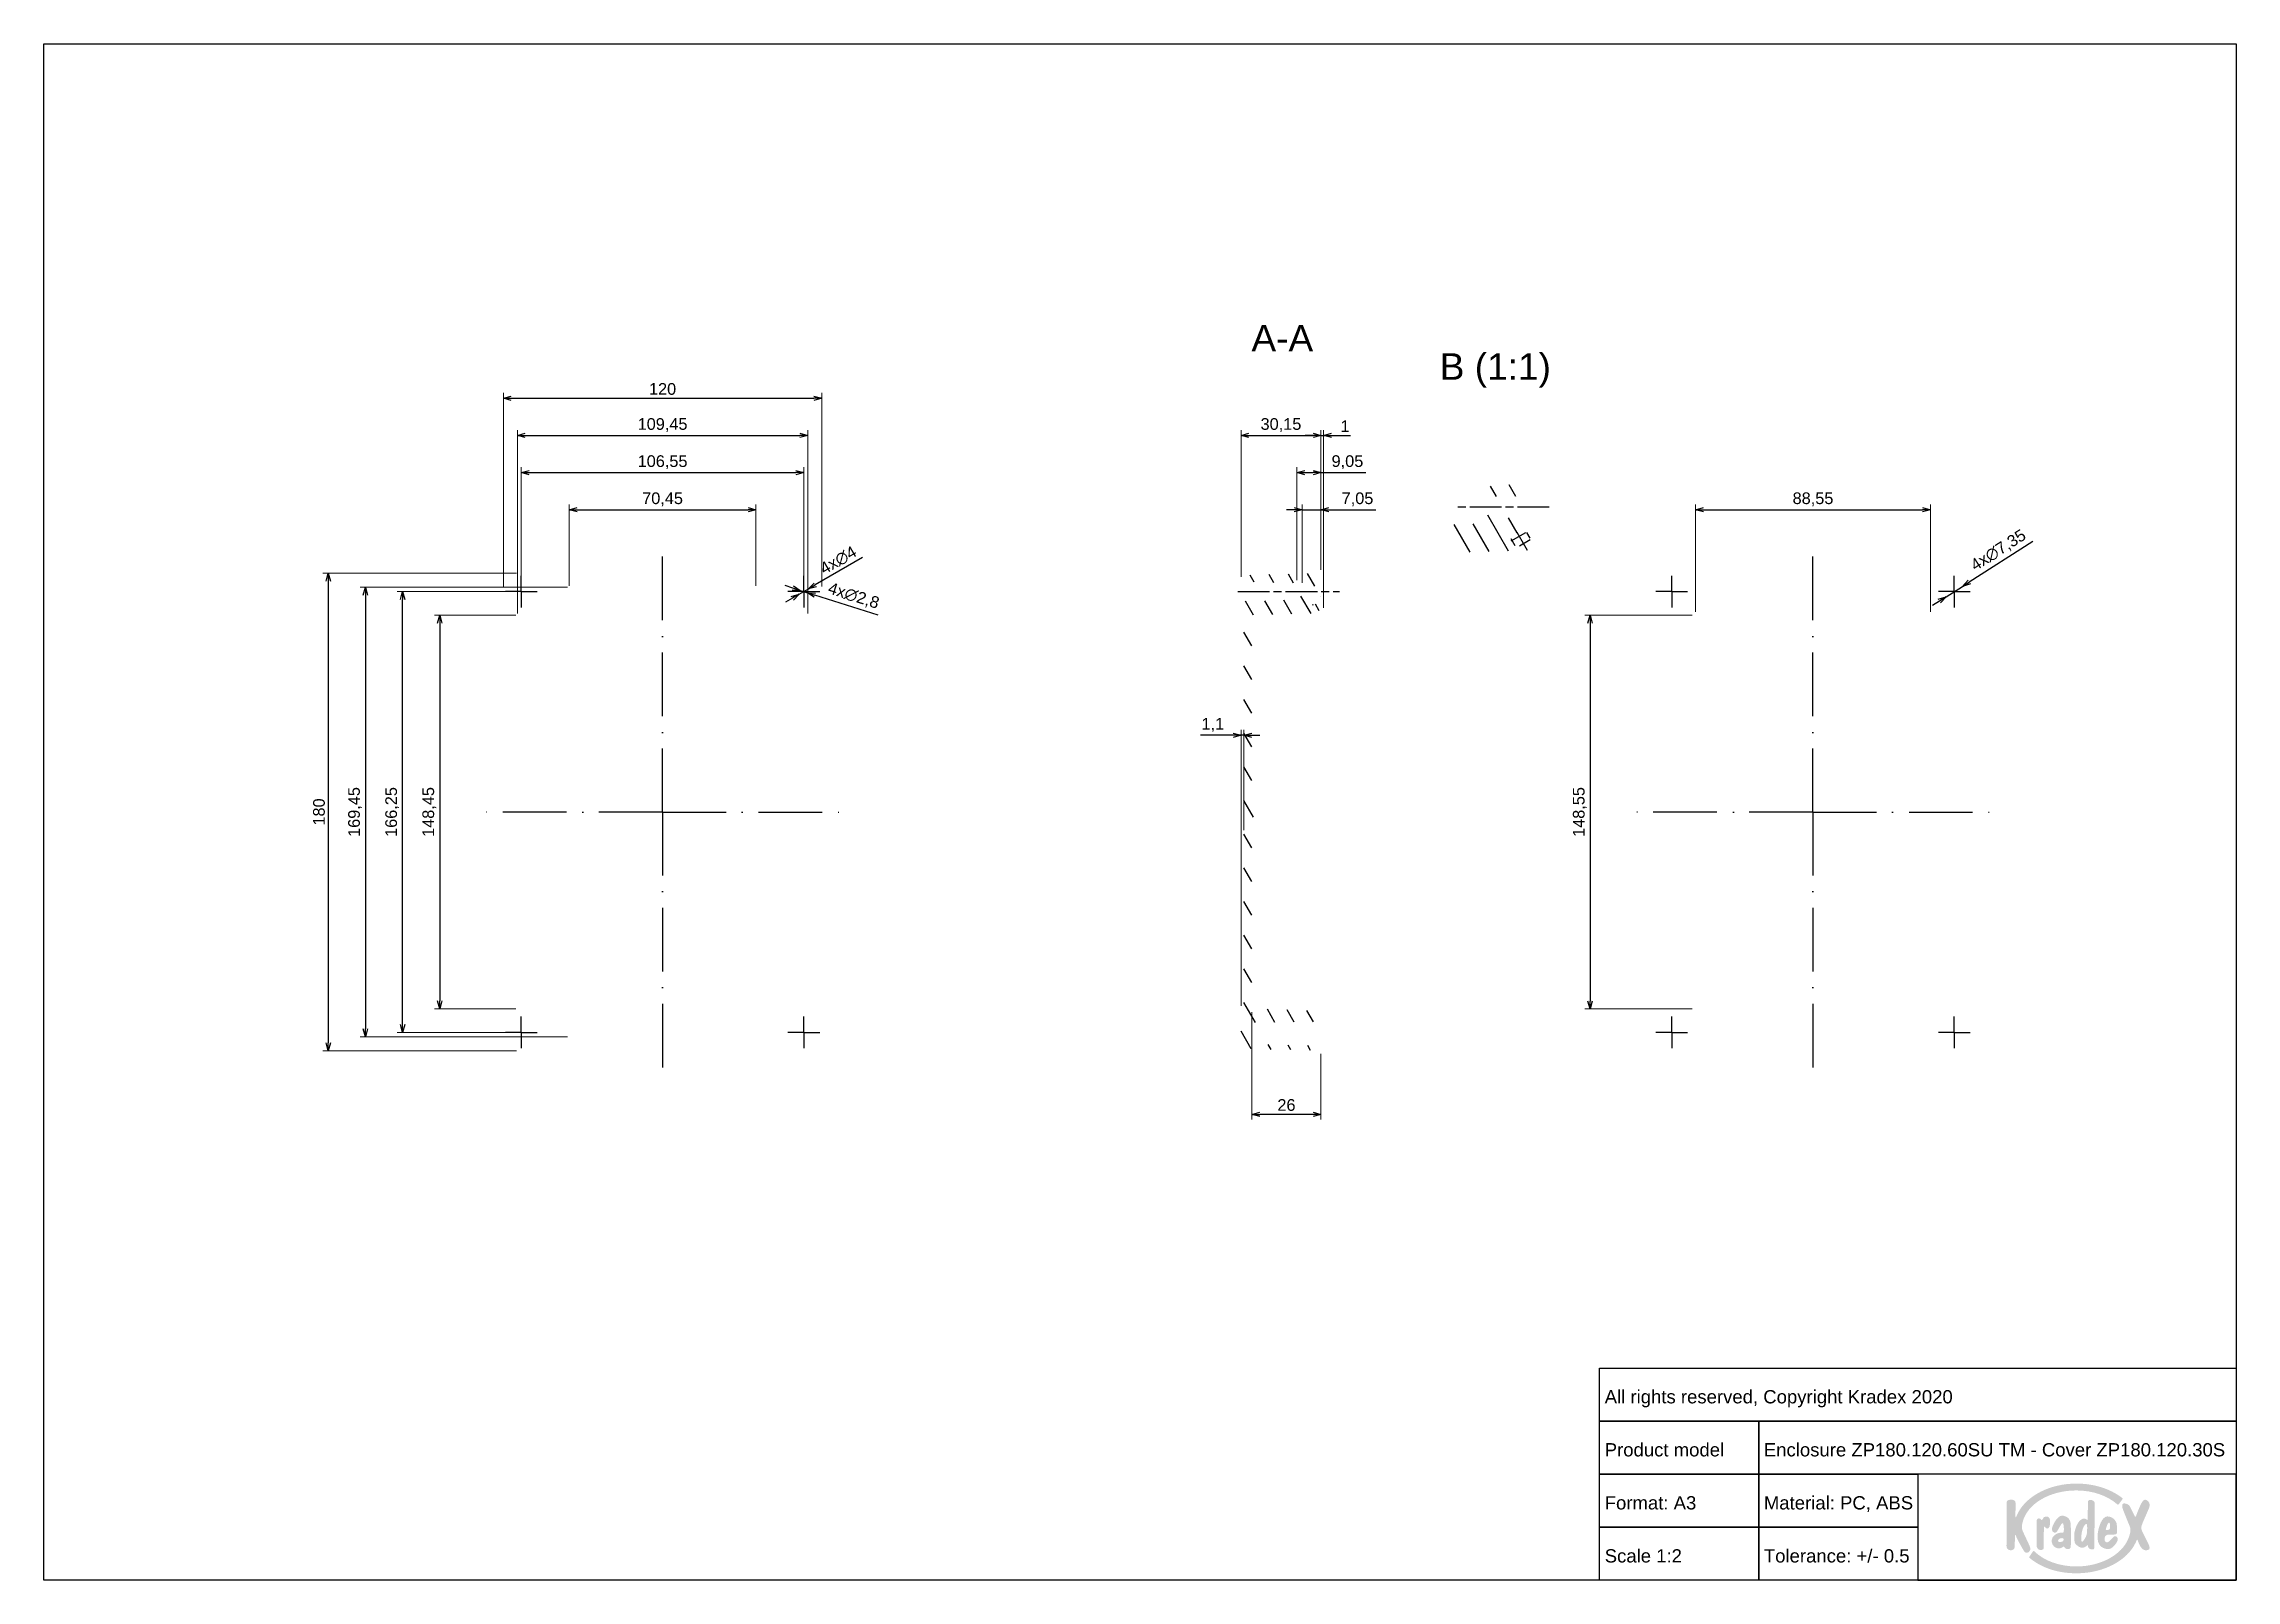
# Paper-space layout 'Cover' of a CAD drawing. Header units: millimetres. Extents: x 0 to 413, y 1 to 290.
import ezdxf

# ---------------------------------------------------------------- set-up
doc = ezdxf.new("R2010")
doc.units = ezdxf.units.MM
doc.linetypes.add('ACAD_ISO10W100', pattern=[18, 12, -3, 0, -3])
doc.linetypes.add('AM_ISO08W050x2', pattern=[9, 6, -0.75, 1.5, -0.75])
for name, color, linetype, lineweight in [('MD_Annotation', 7, 'Continuous', 25), ('MD_Axes', 7, 'ACAD_ISO10W100', 25), ('MD_Hatching', 7, 'Continuous', 25)]:
    doc.layers.add(name, color=color, linetype=linetype, lineweight=lineweight)
doc.layers.add('Tabelka', color=7, linetype='Continuous')
doc.styles.get("Standard").update_dxf_attribs({"font": 'arial.ttf'})
doc.dimstyles.new('ISO-25', dxfattribs={"dimtxt": 2.2, "dimasz": 1.5, "dimexe": 1, "dimexo": 0.625, "dimtad": 1, "dimrnd": 0.05, "dimtxsty": 'Standard', "dimblk": 'OPEN30', "dimcen": 2.5, "dimadec": 0, "dimazin": 0, "dimtfac": 1, "dimtmove": 0, "dimatfit": 3, "dimfxl": 0, "dimlwe": 18, "dimarcsym": 0})

psp = doc.layouts.new('Cover')

# ---------------------------------------------------------------- texts
at = {"insert": (293.4761, 40.5211), "char_height": 2.5, "attachment_point": 1}
psp.add_mtext_dynamic_manual_height_columns('\\P All rights reserved, Copyright Kradex 2020', width=120, gutter_width=12.5, heights=[0], dxfattribs=at)
at = {"layer": 'MD_Annotation', "color": 7, "char_height": 5, "attachment_point": 8}
for s, insert, width in [('A-A', (233.6753, 232.1943), 14.164393), ('B (1:1)', (273.8264, 225.3468), 22.697817)]:
    psp.add_mtext(s, dxfattribs=dict(at, insert=insert, width=width))
at = {"layer": 'Tabelka', "char_height": 2.5, "attachment_point": 1}
for s, width, heights, insert in [('{\\W7.72935;  }\\P Product model', 30, [9.9622], (293.4761, 30.5211)), ('\\P Enclosure ZP180.120.60SU TM - Cover ZP180.120.30S ', 90, [0], (323.4761, 30.5211)), ('\\P Format: A3', 30, [0], (293.4761, 20.5211)), ('\\P Material: PC, ABS', 30, [0], (323.4761, 20.5211)), ('\\P Scale 1:2', 30, [0], (293.4761, 10.5211)), ('\\P Tolerance: +/- 0.5', 30, [0], (323.4761, 10.5211))]:
    psp.add_mtext_dynamic_manual_height_columns(s, width=width, gutter_width=12.5, heights=heights, dxfattribs=dict(at, insert=insert))

# ---------------------------------------------------------------- blocks, each defined once
blk = doc.blocks.new('_Open30')
at = {"color": 0, "linetype": 'ByBlock', "lineweight": -2}
for p, q in [((-1, 0.27), (0, 0)), ((0, 0), (-1, -0.27)), ((0, 0), (-1, 0))]:
    blk.add_line(p, q, dxfattribs=at)
blk = doc.blocks.new('*D52')
at = {"layer": 'Defpoints', "color": 0}
for p in [(146.85, 223.36), (86.84, 187.24), (146.85, 187.24)]:
    blk.add_point(p, dxfattribs=at)
at = {"layer": 'MD_Annotation', "color": 0, "lineweight": 18}
for p, q in [((86.84, 187.86), (86.84, 224.36)), ((146.85, 187.86), (146.85, 224.36))]:
    blk.add_line(p, q, dxfattribs=at)
at = {"layer": 'MD_Annotation', "color": 0, "lineweight": -2}
blk.add_line((88.34, 223.36), (145.35, 223.36), dxfattribs=at)
at = {"layer": 'MD_Annotation', "color": 0, "lineweight": -2, "xscale": 1.5, "yscale": 1.5, "zscale": 1.5, "rotation": 180}
blk.add_blockref('_Open30', (86.84, 223.36), dxfattribs=at)
at = {"layer": 'MD_Annotation', "color": 0, "lineweight": -2, "xscale": 1.5, "yscale": 1.5, "zscale": 1.5}
blk.add_blockref('_Open30', (146.85, 223.36), dxfattribs=at)
at = {"layer": 'MD_Annotation', "color": 0, "insert": (116.85, 225.11), "char_height": 2.2, "attachment_point": 5}
blk.add_mtext('120', dxfattribs=at)
blk = doc.blocks.new('*D53')
at = {"layer": 'Defpoints', "color": 0}
for p in [(89.97, 190.36), (53.84, 100.35), (89.97, 100.35)]:
    blk.add_point(p, dxfattribs=at)
at = {"layer": 'MD_Annotation', "color": 0, "lineweight": 18}
for p, q in [((89.34, 190.36), (52.84, 190.36)), ((89.34, 100.35), (52.84, 100.35))]:
    blk.add_line(p, q, dxfattribs=at)
at = {"layer": 'MD_Annotation', "color": 0, "lineweight": -2}
blk.add_line((53.84, 188.86), (53.84, 101.85), dxfattribs=at)
at = {"layer": 'MD_Annotation', "color": 0, "lineweight": -2, "xscale": 1.5, "yscale": 1.5, "zscale": 1.5}
for p, rotation in [((53.84, 190.36), 90), ((53.84, 100.35), 270)]:
    blk.add_blockref('_Open30', p, dxfattribs=dict(at, rotation=rotation))
at = {"layer": 'MD_Annotation', "color": 0, "insert": (52.09, 145.36), "char_height": 2.2, "attachment_point": 5, "rotation": 90}
blk.add_mtext('180', dxfattribs=at)
blk = doc.blocks.new('*D54')
at = {"layer": 'Defpoints', "color": 0}
for p in [(143.48, 209.36), (90.22, 186.91), (143.48, 186.91)]:
    blk.add_point(p, dxfattribs=at)
at = {"layer": 'MD_Annotation', "color": 0, "lineweight": 18}
for p, q in [((90.22, 187.54), (90.22, 210.36)), ((143.48, 187.54), (143.48, 210.36))]:
    blk.add_line(p, q, dxfattribs=at)
at = {"layer": 'MD_Annotation', "color": 0, "lineweight": -2}
blk.add_line((91.72, 209.36), (141.98, 209.36), dxfattribs=at)
at = {"layer": 'MD_Annotation', "color": 0, "lineweight": -2, "xscale": 1.5, "yscale": 1.5, "zscale": 1.5, "rotation": 180}
blk.add_blockref('_Open30', (90.22, 209.36), dxfattribs=at)
at = {"layer": 'MD_Annotation', "color": 0, "lineweight": -2, "xscale": 1.5, "yscale": 1.5, "zscale": 1.5}
blk.add_blockref('_Open30', (143.48, 209.36), dxfattribs=at)
at = {"layer": 'MD_Annotation', "color": 0, "insert": (116.85, 211.31), "char_height": 2.2, "attachment_point": 5}
blk.add_mtext('106,55', dxfattribs=at)
blk = doc.blocks.new('*D55')
at = {"layer": 'Defpoints', "color": 0}
for p in [(144.21, 216.36), (89.48, 182.14), (144.21, 182.14)]:
    blk.add_point(p, dxfattribs=at)
at = {"layer": 'MD_Annotation', "color": 0, "lineweight": 18}
for p, q in [((89.48, 182.77), (89.48, 217.36)), ((144.21, 182.77), (144.21, 217.36))]:
    blk.add_line(p, q, dxfattribs=at)
at = {"layer": 'MD_Annotation', "color": 0, "lineweight": -2}
blk.add_line((90.98, 216.36), (142.71, 216.36), dxfattribs=at)
at = {"layer": 'MD_Annotation', "color": 0, "lineweight": -2, "xscale": 1.5, "yscale": 1.5, "zscale": 1.5, "rotation": 180}
blk.add_blockref('_Open30', (89.48, 216.36), dxfattribs=at)
at = {"layer": 'MD_Annotation', "color": 0, "lineweight": -2, "xscale": 1.5, "yscale": 1.5, "zscale": 1.5}
blk.add_blockref('_Open30', (144.21, 216.36), dxfattribs=at)
at = {"layer": 'MD_Annotation', "color": 0, "insert": (116.85, 218.31), "char_height": 2.2, "attachment_point": 5}
blk.add_mtext('109,45', dxfattribs=at)
blk = doc.blocks.new('*D56')
at = {"layer": 'Defpoints', "color": 0}
for p in [(134.46, 202.36), (99.23, 187.39), (134.46, 187.39)]:
    blk.add_point(p, dxfattribs=at)
at = {"layer": 'MD_Annotation', "color": 0, "lineweight": 18}
for p, q in [((99.23, 188.02), (99.23, 203.36)), ((134.46, 188.02), (134.46, 203.36))]:
    blk.add_line(p, q, dxfattribs=at)
at = {"layer": 'MD_Annotation', "color": 0, "lineweight": -2}
blk.add_line((100.73, 202.36), (132.96, 202.36), dxfattribs=at)
at = {"layer": 'MD_Annotation', "color": 0, "lineweight": -2, "xscale": 1.5, "yscale": 1.5, "zscale": 1.5, "rotation": 180}
blk.add_blockref('_Open30', (99.23, 202.36), dxfattribs=at)
at = {"layer": 'MD_Annotation', "color": 0, "lineweight": -2, "xscale": 1.5, "yscale": 1.5, "zscale": 1.5}
blk.add_blockref('_Open30', (134.46, 202.36), dxfattribs=at)
at = {"layer": 'MD_Annotation', "color": 0, "insert": (116.85, 204.31), "char_height": 2.2, "attachment_point": 5}
blk.add_mtext('70,45', dxfattribs=at)
blk = doc.blocks.new('*D57')
at = {"layer": 'Defpoints', "color": 0}
for p in [(67.84, 186.91), (90.22, 186.91), (90.22, 103.8)]:
    blk.add_point(p, dxfattribs=at)
at = {"layer": 'MD_Annotation', "color": 0, "lineweight": 18}
for p, q in [((89.59, 186.91), (66.84, 186.91)), ((89.59, 103.8), (66.84, 103.8))]:
    blk.add_line(p, q, dxfattribs=at)
at = {"layer": 'MD_Annotation', "color": 0, "lineweight": -2}
blk.add_line((67.84, 105.3), (67.84, 185.41), dxfattribs=at)
at = {"layer": 'MD_Annotation', "color": 0, "lineweight": -2, "xscale": 1.5, "yscale": 1.5, "zscale": 1.5}
for p, rotation in [((67.84, 186.91), 90), ((67.84, 103.8), 270)]:
    blk.add_blockref('_Open30', p, dxfattribs=dict(at, rotation=rotation))
at = {"layer": 'MD_Annotation', "color": 0, "insert": (65.89, 145.36), "char_height": 2.2, "attachment_point": 5, "rotation": 90}
blk.add_mtext('166,25', dxfattribs=at)
blk = doc.blocks.new('*D58')
at = {"layer": 'Defpoints', "color": 0}
for p in [(99.56, 187.72), (60.84, 102.99), (99.56, 102.99)]:
    blk.add_point(p, dxfattribs=at)
at = {"layer": 'MD_Annotation', "color": 0, "lineweight": 18}
for p, q in [((98.94, 187.72), (59.84, 187.72)), ((98.94, 102.99), (59.84, 102.99))]:
    blk.add_line(p, q, dxfattribs=at)
at = {"layer": 'MD_Annotation', "color": 0, "lineweight": -2}
blk.add_line((60.84, 186.22), (60.84, 104.49), dxfattribs=at)
at = {"layer": 'MD_Annotation', "color": 0, "lineweight": -2, "xscale": 1.5, "yscale": 1.5, "zscale": 1.5}
for p, rotation in [((60.84, 187.72), 90), ((60.84, 102.99), 270)]:
    blk.add_blockref('_Open30', p, dxfattribs=dict(at, rotation=rotation))
at = {"layer": 'MD_Annotation', "color": 0, "insert": (58.89, 145.36), "char_height": 2.2, "attachment_point": 5, "rotation": 90}
blk.add_mtext('169,45', dxfattribs=at)
blk = doc.blocks.new('*D59')
at = {"layer": 'Defpoints', "color": 0}
for p in [(89.81, 182.47), (74.84, 108.24), (89.81, 108.24)]:
    blk.add_point(p, dxfattribs=at)
at = {"layer": 'MD_Annotation', "color": 0, "lineweight": 18}
for p, q in [((89.19, 182.47), (73.84, 182.47)), ((89.19, 108.24), (73.84, 108.24))]:
    blk.add_line(p, q, dxfattribs=at)
at = {"layer": 'MD_Annotation', "color": 0, "lineweight": -2}
blk.add_line((74.84, 180.97), (74.84, 109.74), dxfattribs=at)
at = {"layer": 'MD_Annotation', "color": 0, "lineweight": -2, "xscale": 1.5, "yscale": 1.5, "zscale": 1.5}
for p, rotation in [((74.84, 182.47), 90), ((74.84, 108.24), 270)]:
    blk.add_blockref('_Open30', p, dxfattribs=dict(at, rotation=rotation))
at = {"layer": 'MD_Annotation', "color": 0, "insert": (72.89, 145.36), "char_height": 2.2, "attachment_point": 5, "rotation": 90}
blk.add_mtext('148,45', dxfattribs=at)
blk = doc.blocks.new('*D60')
at = {"layer": 'Defpoints', "color": 0}
for p in [(142.62, 186.41), (144.34, 187.42)]:
    blk.add_point(p, dxfattribs=at)
at = {"layer": 'MD_Annotation', "color": 0, "lineweight": -2}
for p, q in [((154.52, 193.37), (145.64, 188.18)), ((142.62, 186.41), (144.34, 187.42)), ((141.32, 185.65), (140.03, 184.9))]:
    blk.add_line(p, q, dxfattribs=at)
at = {"layer": 'MD_Annotation', "color": 0, "lineweight": -2, "xscale": 1.5, "yscale": 1.5, "zscale": 1.5}
for p, rotation in [((142.62, 186.41), 30.31932371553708), ((144.34, 187.42), 210.3193237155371)]:
    blk.add_blockref('_Open30', p, dxfattribs=dict(at, rotation=rotation))
at = {"layer": 'MD_Annotation', "color": 0, "insert": (149.98, 192.81), "char_height": 2.2, "attachment_point": 5, "rotation": 30.3193}
blk.add_mtext('4x∅4', dxfattribs=at)
blk = doc.blocks.new('*D61')
at = {"layer": 'Defpoints', "color": 0}
for p in [(142.81, 187.13), (144.15, 186.7)]:
    blk.add_point(p, dxfattribs=at)
at = {"layer": 'MD_Annotation', "color": 0, "lineweight": -2}
for p, q in [((141.38, 187.58), (139.96, 188.04)), ((142.81, 187.13), (144.15, 186.7)), ((157.47, 182.45), (145.58, 186.25))]:
    blk.add_line(p, q, dxfattribs=at)
at = {"layer": 'MD_Annotation', "color": 0, "lineweight": -2, "xscale": 1.5, "yscale": 1.5, "zscale": 1.5}
for p, rotation in [((142.81, 187.13), 342.3179227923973), ((144.15, 186.7), 162.3179227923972)]:
    blk.add_blockref('_Open30', p, dxfattribs=dict(at, rotation=rotation))
at = {"layer": 'MD_Annotation', "color": 0, "insert": (152.84, 186.01), "char_height": 2.2, "attachment_point": 5, "rotation": 342.3179}
blk.add_mtext('4x∅2,8', dxfattribs=at)
blk = doc.blocks.new('*D62')
at = {"layer": 'Defpoints', "color": 0}
for p in [(240.96, 216.36), (240.96, 190.36), (225.89, 189.09)]:
    blk.add_point(p, dxfattribs=at)
at = {"layer": 'MD_Annotation', "color": 0, "lineweight": 18}
for p, q in [((225.89, 189.72), (225.89, 217.36)), ((240.96, 190.99), (240.96, 217.36))]:
    blk.add_line(p, q, dxfattribs=at)
at = {"layer": 'MD_Annotation', "color": 0, "lineweight": -2}
blk.add_line((227.39, 216.36), (239.46, 216.36), dxfattribs=at)
at = {"layer": 'MD_Annotation', "color": 0, "lineweight": -2, "xscale": 1.5, "yscale": 1.5, "zscale": 1.5, "rotation": 180}
blk.add_blockref('_Open30', (225.89, 216.36), dxfattribs=at)
at = {"layer": 'MD_Annotation', "color": 0, "lineweight": -2, "xscale": 1.5, "yscale": 1.5, "zscale": 1.5}
blk.add_blockref('_Open30', (240.96, 216.36), dxfattribs=at)
at = {"layer": 'MD_Annotation', "color": 0, "insert": (233.42, 218.31), "char_height": 2.2, "attachment_point": 5}
blk.add_mtext('30,15', dxfattribs=at)
blk = doc.blocks.new('*D63')
at = {"layer": 'Defpoints', "color": 0}
for p in [(241.46, 216.36), (240.96, 190.36), (241.46, 183.24)]:
    blk.add_point(p, dxfattribs=at)
at = {"layer": 'MD_Annotation', "color": 0, "lineweight": -2}
for p, q in [((239.46, 216.36), (237.96, 216.36)), ((240.96, 216.36), (241.46, 216.36)), ((242.96, 216.36), (246.52, 216.36))]:
    blk.add_line(p, q, dxfattribs=at)
at = {"layer": 'MD_Annotation', "color": 0, "lineweight": 18}
for p, q in [((240.96, 190.99), (240.96, 217.36)), ((241.46, 183.86), (241.46, 217.36))]:
    blk.add_line(p, q, dxfattribs=at)
at = {"layer": 'MD_Annotation', "color": 0, "lineweight": -2, "xscale": 1.5, "yscale": 1.5, "zscale": 1.5}
blk.add_blockref('_Open30', (240.96, 216.36), dxfattribs=at)
at = {"layer": 'MD_Annotation', "color": 0, "lineweight": -2, "xscale": 1.5, "yscale": 1.5, "zscale": 1.5, "rotation": 180}
blk.add_blockref('_Open30', (241.46, 216.36), dxfattribs=at)
at = {"layer": 'MD_Annotation', "color": 0, "insert": (245.49, 218.09), "char_height": 2.2, "attachment_point": 5}
blk.add_mtext('1', dxfattribs=at)
blk = doc.blocks.new('*D64')
at = {"layer": 'Defpoints', "color": 0}
for p in [(237.44, 202.36), (240.96, 190.36), (237.44, 187.91)]:
    blk.add_point(p, dxfattribs=at)
at = {"layer": 'MD_Annotation', "color": 0, "lineweight": 18}
for p, q in [((237.44, 188.54), (237.44, 203.36)), ((240.96, 190.99), (240.96, 203.36))]:
    blk.add_line(p, q, dxfattribs=at)
at = {"layer": 'MD_Annotation', "color": 0, "lineweight": -2}
for p, q in [((235.94, 202.36), (234.44, 202.36)), ((237.44, 202.36), (240.96, 202.36)), ((242.46, 202.36), (251.33, 202.36))]:
    blk.add_line(p, q, dxfattribs=at)
at = {"layer": 'MD_Annotation', "color": 0, "lineweight": -2, "xscale": 1.5, "yscale": 1.5, "zscale": 1.5}
blk.add_blockref('_Open30', (237.44, 202.36), dxfattribs=at)
at = {"layer": 'MD_Annotation', "color": 0, "lineweight": -2, "xscale": 1.5, "yscale": 1.5, "zscale": 1.5, "rotation": 180}
blk.add_blockref('_Open30', (240.96, 202.36), dxfattribs=at)
at = {"layer": 'MD_Annotation', "color": 0, "insert": (247.85, 204.31), "char_height": 2.2, "attachment_point": 5}
blk.add_mtext('7,05', dxfattribs=at)
blk = doc.blocks.new('*D65')
at = {"layer": 'Defpoints', "color": 0}
for p in [(236.44, 209.36), (240.96, 190.36), (236.44, 188.48)]:
    blk.add_point(p, dxfattribs=at)
at = {"layer": 'MD_Annotation', "color": 0, "lineweight": 18}
for p, q in [((236.44, 189.1), (236.44, 210.36)), ((240.96, 190.99), (240.96, 210.36))]:
    blk.add_line(p, q, dxfattribs=at)
at = {"layer": 'MD_Annotation', "color": 0, "lineweight": -2}
for p, q in [((237.94, 209.36), (239.46, 209.36)), ((240.96, 209.36), (249.44, 209.36))]:
    blk.add_line(p, q, dxfattribs=at)
at = {"layer": 'MD_Annotation', "color": 0, "lineweight": -2, "xscale": 1.5, "yscale": 1.5, "zscale": 1.5, "rotation": 180}
blk.add_blockref('_Open30', (236.44, 209.36), dxfattribs=at)
at = {"layer": 'MD_Annotation', "color": 0, "lineweight": -2, "xscale": 1.5, "yscale": 1.5, "zscale": 1.5}
blk.add_blockref('_Open30', (240.96, 209.36), dxfattribs=at)
at = {"layer": 'MD_Annotation', "color": 0, "insert": (245.95, 211.31), "char_height": 2.2, "attachment_point": 5}
blk.add_mtext('9,05', dxfattribs=at)
blk = doc.blocks.new('*D66')
at = {"layer": 'Defpoints', "color": 0}
for p in [(225.89, 159.84), (226.44, 141.31), (225.89, 108.17)]:
    blk.add_point(p, dxfattribs=at)
at = {"layer": 'MD_Annotation', "color": 0, "lineweight": -2}
for p, q in [((224.39, 159.84), (218.27, 159.84)), ((226.44, 159.84), (225.89, 159.84)), ((227.94, 159.84), (229.44, 159.84))]:
    blk.add_line(p, q, dxfattribs=at)
at = {"layer": 'MD_Annotation', "color": 0, "lineweight": 18}
for p, q in [((225.89, 108.8), (225.89, 160.84)), ((226.44, 141.94), (226.44, 160.84))]:
    blk.add_line(p, q, dxfattribs=at)
at = {"layer": 'MD_Annotation', "color": 0, "lineweight": -2, "xscale": 1.5, "yscale": 1.5, "zscale": 1.5}
blk.add_blockref('_Open30', (225.89, 159.84), dxfattribs=at)
at = {"layer": 'MD_Annotation', "color": 0, "lineweight": -2, "xscale": 1.5, "yscale": 1.5, "zscale": 1.5, "rotation": 180}
blk.add_blockref('_Open30', (226.44, 159.84), dxfattribs=at)
at = {"layer": 'MD_Annotation', "color": 0, "insert": (220.58, 161.78), "char_height": 2.2, "attachment_point": 5}
blk.add_mtext('1,1', dxfattribs=at)
blk = doc.blocks.new('*D67')
at = {"layer": 'Defpoints', "color": 0}
for p in [(227.95, 108.23), (240.96, 100.35), (227.95, 88.35)]:
    blk.add_point(p, dxfattribs=at)
at = {"layer": 'MD_Annotation', "color": 0, "lineweight": 18}
for p, q in [((227.95, 107.6), (227.95, 87.35)), ((240.96, 99.73), (240.96, 87.35))]:
    blk.add_line(p, q, dxfattribs=at)
at = {"layer": 'MD_Annotation', "color": 0, "lineweight": -2}
blk.add_line((239.46, 88.35), (229.45, 88.35), dxfattribs=at)
at = {"layer": 'MD_Annotation', "color": 0, "lineweight": -2, "xscale": 1.5, "yscale": 1.5, "zscale": 1.5, "rotation": 180}
blk.add_blockref('_Open30', (227.95, 88.35), dxfattribs=at)
at = {"layer": 'MD_Annotation', "color": 0, "lineweight": -2, "xscale": 1.5, "yscale": 1.5, "zscale": 1.5}
blk.add_blockref('_Open30', (240.96, 88.35), dxfattribs=at)
at = {"layer": 'MD_Annotation', "color": 0, "insert": (234.45, 90.1), "char_height": 2.2, "attachment_point": 5}
blk.add_mtext('26', dxfattribs=at)
blk = doc.blocks.new('*D68')
at = {"layer": 'Defpoints', "color": 0}
for p in [(355.84, 202.36), (311.57, 182.49), (355.84, 182.49)]:
    blk.add_point(p, dxfattribs=at)
at = {"layer": 'MD_Annotation', "color": 0, "lineweight": 18}
for p, q in [((311.57, 183.12), (311.57, 203.36)), ((355.84, 183.12), (355.84, 203.36))]:
    blk.add_line(p, q, dxfattribs=at)
at = {"layer": 'MD_Annotation', "color": 0, "lineweight": -2}
blk.add_line((313.07, 202.36), (354.34, 202.36), dxfattribs=at)
at = {"layer": 'MD_Annotation', "color": 0, "lineweight": -2, "xscale": 1.5, "yscale": 1.5, "zscale": 1.5, "rotation": 180}
blk.add_blockref('_Open30', (311.57, 202.36), dxfattribs=at)
at = {"layer": 'MD_Annotation', "color": 0, "lineweight": -2, "xscale": 1.5, "yscale": 1.5, "zscale": 1.5}
blk.add_blockref('_Open30', (355.84, 202.36), dxfattribs=at)
at = {"layer": 'MD_Annotation', "color": 0, "insert": (333.71, 204.31), "char_height": 2.2, "attachment_point": 5}
blk.add_mtext('88,55', dxfattribs=at)
blk = doc.blocks.new('*D69')
at = {"layer": 'Defpoints', "color": 0}
for p in [(311.57, 182.49), (291.7, 108.22), (311.57, 108.22)]:
    blk.add_point(p, dxfattribs=at)
at = {"layer": 'MD_Annotation', "color": 0, "lineweight": 18}
for p, q in [((310.95, 182.49), (290.7, 182.49)), ((310.95, 108.22), (290.7, 108.22))]:
    blk.add_line(p, q, dxfattribs=at)
at = {"layer": 'MD_Annotation', "color": 0, "lineweight": -2}
blk.add_line((291.7, 180.99), (291.7, 109.72), dxfattribs=at)
at = {"layer": 'MD_Annotation', "color": 0, "lineweight": -2, "xscale": 1.5, "yscale": 1.5, "zscale": 1.5}
for p, rotation in [((291.7, 182.49), 90), ((291.7, 108.22), 270)]:
    blk.add_blockref('_Open30', p, dxfattribs=dict(at, rotation=rotation))
at = {"layer": 'MD_Annotation', "color": 0, "insert": (289.75, 145.36), "char_height": 2.2, "attachment_point": 5, "rotation": 90}
blk.add_mtext('148,55', dxfattribs=at)
blk = doc.blocks.new('*D70')
at = {"layer": 'Defpoints', "color": 0}
for p in [(361.89, 187.9), (358.79, 185.93)]:
    blk.add_point(p, dxfattribs=at)
at = {"layer": 'MD_Annotation', "color": 0, "lineweight": -2}
for p, q in [((375.13, 196.36), (363.15, 188.71)), ((358.79, 185.93), (361.89, 187.9)), ((357.53, 185.12), (356.26, 184.31))]:
    blk.add_line(p, q, dxfattribs=at)
at = {"layer": 'MD_Annotation', "color": 0, "lineweight": -2, "xscale": 1.5, "yscale": 1.5, "zscale": 1.5}
for p, rotation in [((358.79, 185.93), 32.56779846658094), ((361.89, 187.9), 212.5677984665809)]:
    blk.add_blockref('_Open30', p, dxfattribs=dict(at, rotation=rotation))
at = {"layer": 'MD_Annotation', "color": 0, "insert": (368.7, 194.61), "char_height": 2.2, "attachment_point": 5, "rotation": 32.5678}
blk.add_mtext('4x∅7,35', dxfattribs=at)

# ---------------------------------------------------------------- dimensions: what is measured, and where the dimension line sits
at = {"layer": 'MD_Annotation'}
for base, p1, p2, angle, text, picture, middle in [((146.8542, 223.3634), (86.8416, 187.2394), (146.8542, 187.2394), 180, '120', '*D52', (116.8479, 225.1116)), ((53.8416, 100.3507), (89.9655, 190.3634), (89.9655, 100.3507), 270, '180', '*D53', (52.0933, 145.357))]:
    dim = psp.add_linear_dim(base=base, p1=p1, p2=p2, angle=angle, text=text, dimstyle='ISO-25', override={"dimlfac": -2}, dxfattribs=at)
    dim.commit()
    dim.dimension.update_dxf_attribs({"geometry": picture, "text_midpoint": middle})
for base, p1, p2, angle, picture, middle in [((144.2138, 216.3634), (89.482, 182.1401), (144.2138, 182.1401), 180, '*D55', (116.8479, 218.3105)), ((240.9579633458, 216.3633598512), (225.8904633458, 189.0938298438), (240.9579633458, 190.3633598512), 180, '*D62', (233.4242133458, 218.3104608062)), ((241.4602, 216.3634), (240.958, 190.3634), (241.4602, 183.2395), 180, '*D63', (245.4904, 218.0929)), ((143.4804, 209.3634), (90.2154, 186.9145), (143.4804, 186.9145), 180, '*D54', (116.8479, 211.3105)), ((134.4638, 202.3634), (99.232, 187.3901), (134.4638, 187.3901), 180, '*D56', (116.8479, 204.3105)), ((355.8444, 202.3634), (311.5715, 182.4935), (355.8444, 182.4935), 180, '*D68', (333.708, 204.3105)), ((60.8416, 102.9911), (99.5649, 187.7229), (99.5649, 102.9911), 270, '*D58', (58.8945, 145.357)), ((67.8416, 186.9145), (90.2154, 103.7995), (90.2154, 186.9145), 270, '*D57', (65.8945, 145.357)), ((74.8416, 108.2411), (89.8149, 182.4729), (89.8149, 108.2411), 270, '*D59', (72.8945, 145.357)), ((291.7016, 108.2206), (311.5715, 182.4935), (311.5715, 108.2206), 270, '*D69', (289.7545, 145.357))]:
    dim = psp.add_linear_dim(base=base, p1=p1, p2=p2, angle=angle, dimstyle='ISO-25', override={"dimlfac": -2}, dxfattribs=at)
    dim.commit()
    dim.dimension.update_dxf_attribs({"geometry": picture, "text_midpoint": middle})
for base, p1, p2, picture, middle in [((236.4377, 209.3634), (240.958, 190.3634), (236.4377, 188.4771), '*D65', (245.9485, 209.3634)), ((237.4422, 202.3634), (240.958, 190.3634), (237.4422, 187.9145), '*D64', (247.849, 202.3634)), ((225.8905, 159.8371), (226.4429, 141.3139), (225.8905, 108.1725), '*D66', (220.5787, 159.8371))]:
    dim = psp.add_linear_dim(base=base, p1=p1, p2=p2, angle=180, dimstyle='ISO-25', override={"dimlfac": -2}, dxfattribs=at)
    dim.commit()
    dim.dimension.update_dxf_attribs({"geometry": picture, "text_midpoint": middle, "dimtype": 160})
for p1, p2, picture, middle in [((358.7919, 185.9254), (361.889, 187.9037), '*D70', (369.7714, 192.9384)), ((142.6172, 186.4097), (144.3436, 187.4194), '*D60', (150.8897, 191.2476))]:
    dim = psp.add_diameter_dim_2p(p1=p1, p2=p2, text='4x<>', dimstyle='ISO-25', override={"dimlfac": -2}, dxfattribs=at)
    dim.commit()
    dim.dimension.update_dxf_attribs({"geometry": picture, "text_midpoint": middle, "dimtype": 163})
dim = psp.add_diameter_dim_2p(p1=(142.8135, 187.1272), p2=(144.1473, 186.7019), text='4x<>', dimstyle='ISO-25', override={"dimlfac": -2}, dxfattribs=at)
dim.commit()
dim.dimension.update_dxf_attribs({"geometry": '*D61', "text_midpoint": (152.2386, 184.1225)})
dim = psp.add_linear_dim(base=(227.9497, 88.3507), p1=(240.958, 100.3507), p2=(227.9497, 108.2267), dimstyle='ISO-25', override={"dimlfac": -2}, dxfattribs=at)
dim.commit()
dim.dimension.update_dxf_attribs({"geometry": '*D67', "text_midpoint": (234.4538, 90.099)})

# ---------------------------------------------------------------- hatches: boundary and pattern name
at = {"layer": 'MD_Annotation'}
h = psp.add_hatch(dxfattribs=at)
h.set_pattern_fill('ANSI31', color=256)
h.paths.add_polyline_path([(54.3804, 142.1493), (54.3804, 148.3772), (49.8468, 148.3772), (49.8468, 142.1493)], flags=9)
h.paths.add_polyline_path([(111.492, 216.2223), (121.9922, 216.2223), (121.9922, 220.7558), (111.492, 220.7558)], flags=9)
h.paths.add_polyline_path([(67.9827, 140.0011), (67.9827, 150.5014), (63.4491, 150.5014), (63.4491, 140.0011)], flags=9)
h.paths.add_polyline_path([(60.9827, 140.0011), (60.9827, 150.5014), (56.4491, 150.5014), (56.4491, 140.0011)], flags=9)
h.paths.add_polyline_path([(74.9827, 140.0011), (74.9827, 150.5014), (70.4491, 150.5014), (70.4491, 140.0011)], flags=9)
h.paths.add_polyline_path([(146.997, 185.6454), (157.4859, 182.3015), (158.8629, 186.6209), (148.374, 189.9647)], flags=9)
h.paths.add_polyline_path([(244.2006, 215.7871), (247.0098, 215.7871), (247.0098, 220.3206), (244.2006, 220.3206)], flags=9)
h.paths.add_polyline_path([(214.9959, 152.4498), (220.3684, 152.4498), (220.3684, 156.9833), (214.9959, 156.9833)], flags=9)
h.paths.add_polyline_path([(232.2201, 87.812), (236.7386, 87.812), (236.7386, 92.3455), (232.2201, 92.3455)], flags=9)
h.paths.add_polyline_path([(291.8427, 140.0011), (291.8427, 150.5014), (287.3092, 150.5014), (287.3092, 140.0011)], flags=9)
h.paths.add_polyline_path([(226.5829, 229.4641), (240.7575, 229.4641), (240.7575, 239.7676), (226.5829, 239.7676)], flags=9)
h.paths.add_polyline_path([(292.8511, 32.4467), (360.6854, 32.4467), (360.6854, 37.5985), (292.8511, 37.5985)], flags=9)
h.paths.add_polyline_path([(322.8511, 22.4467), (411.4613, 22.4467), (411.4613, 27.5985), (322.8511, 27.5985)], flags=9)
h.paths.add_polyline_path([(322.8511, 12.4467), (353.2144, 12.4467), (353.2144, 17.5985), (322.8511, 17.5985)], flags=9)
h.paths.add_polyline_path([(322.8511, 2.4467), (352.5408, 2.4467), (352.5408, 7.5985), (322.8511, 7.5985)], flags=9)
h.paths.add_polyline_path([(292.8511, 2.4467), (309.6332, 2.4467), (309.6332, 7.5985), (292.8511, 7.5985)], flags=9)
h.paths.add_polyline_path([(292.8511, 12.4791), (312.3447, 12.4791), (312.3447, 17.6309), (292.8511, 17.6309)], flags=9)
h.paths.add_polyline_path([(292.8511, 22.4893), (317.5902, 22.4893), (317.5902, 27.6411), (292.8511, 27.6411)], flags=9)
at = {"layer": 'MD_Hatching'}
h = psp.add_hatch(dxfattribs=at)
h.set_pattern_fill('ANSI31', color=256, angle=75, style=0)
edge = h.paths.add_edge_path(flags=0)
edge.add_ellipse((275.4514, 197.0715), major_axis=(9.6294, 2.7897), ratio=1, start_angle=509.433037, end_angle=540)
edge.add_line((265.8219, 194.2817), (280.9275, 194.6755))
edge.add_line((280.9275, 194.6755), (280.9275, 195.4755))
edge.add_line((280.9275, 195.4755), (279.804, 195.5048))
edge.add_line((279.804, 195.5048), (276.9095, 195.5803))
edge.add_line((276.9095, 195.5803), (276.9095, 197.997))
edge.add_line((276.9095, 197.997), (279.804, 198.0724))
edge.add_line((279.804, 198.0724), (279.923, 198.0755))
edge.add_line((279.923, 198.0755), (279.923, 200.8255))
edge.add_line((279.923, 200.8255), (272.8915, 200.8255))
edge.add_line((272.8915, 200.8255), (272.8915, 201.4255))
edge.add_line((272.8915, 201.4255), (272.3892, 201.4255))
edge.add_line((272.3892, 201.4255), (272.3892, 201.0755))
edge.add_line((272.3892, 201.0755), (270.8825, 201.0755))
edge.add_line((270.8825, 201.0755), (270.8825, 199.7004))
edge.add_line((270.8825, 199.7004), (265.7414, 199.5664))
edge = h.paths.add_edge_path(flags=0)
edge.add_ellipse((275.4514, 197.0715), major_axis=(4.6509, -8.8813), ratio=1, start_angle=485.870755, end_angle=540)
edge.add_line((270.8005, 205.9528), (270.8825, 205.9506))
edge.add_line((270.8825, 205.9506), (270.8825, 204.5755))
edge.add_line((270.8825, 204.5755), (272.3892, 204.5755))
edge.add_line((272.3892, 204.5755), (272.3892, 204.2255))
edge.add_line((272.3892, 204.2255), (272.8915, 204.2255))
edge.add_line((272.8915, 204.2255), (272.8915, 204.8255))
edge.add_line((272.8915, 204.8255), (279.923, 204.8255))
edge.add_line((279.923, 204.8255), (279.923, 206.0444))
h = psp.add_hatch(dxfattribs=at)
h.set_pattern_fill('ANSI37', color=256, scale=0.5, angle=-15, style=0)
edge = h.paths.add_edge_path(flags=0)
edge.add_line((276.788, 197.997), (276.788, 195.5803))
edge.add_line((276.788, 195.5803), (279.7566, 195.5025))
edge.add_spline(control_points=[(279.7566, 195.5025), (279.7725, 195.5021), (279.7883, 195.5029), (279.804, 195.5048)], knot_values=[-0.18109087, -0.18109087, -0.18109087, -0.18109087, -0.17395493, -0.17395493, -0.17395493, -0.17395493], degree=3, periodic=0)
edge.add_spline(control_points=[(279.804, 195.5048), (279.8137, 195.506), (279.8234, 195.5076), (279.8603, 195.5155), (279.8867, 195.5247), (279.9715, 195.5647), (280.024, 195.6074), (280.1453, 195.7387), (280.212, 195.8516), (280.3448, 196.1947), (280.388, 196.4452), (280.388, 196.7021)], knot_values=[-0.17395493, -0.17395493, -0.17395493, -0.17395493, -0.16953878, -0.16953878, -0.15701283, -0.15701283, -0.12747153, -0.12747153, -0.07708144, -0.07708144, 0, 0, 0, 0], degree=3, periodic=0)
edge.add_line((280.388, 196.7021), (280.388, 196.8751))
edge.add_spline(control_points=[(280.388, 196.8751), (280.388, 197.0319), (280.3718, 197.1919), (280.3016, 197.5076), (280.2471, 197.6533), (280.136, 197.8435), (280.0838, 197.9131), (279.9806, 198.0032), (279.9353, 198.0328), (279.859, 198.0621), (279.8318, 198.069), (279.804, 198.0724)], knot_values=[-0.13305046, -0.13305046, -0.13305046, -0.13305046, -0.09494143, -0.09494143, -0.05427091, -0.05427091, -0.02930442, -0.02930442, -0.01329193, -0.01329193, -0.00479084, -0.00479084, -0.00479084, -0.00479084], degree=3, periodic=0)
edge.add_spline(control_points=[(279.804, 198.0724), (279.7884, 198.0743), (279.7725, 198.0751), (279.7566, 198.0747)], knot_values=[-0.00479084, -0.00479084, -0.00479084, -0.00479084, 0, 0, 0, 0], degree=3, periodic=0)
edge.add_line((279.7566, 198.0747), (276.788, 197.997))
h = psp.add_hatch(dxfattribs=at)
h.set_pattern_fill('ANSI31', color=256, angle=75, style=0)
h.paths.add_polyline_path([(226.4429, 181.3277), (227.3972, 181.3277), (227.3972, 182.4729), (241.4602, 182.8395), (241.4602, 183.2395), (240.8985, 183.2542), (239.4512, 183.2919), (239.4512, 184.5003), (240.8985, 184.538), (240.958, 184.5395), (240.958, 185.9145), (237.4422, 185.9145), (237.4422, 186.2145), (237.1911, 186.2145), (237.1911, 186.0395), (236.4377, 186.0395), (236.4377, 185.352), (225.8905, 185.077), (225.8905, 181.3277)], flags=0)
edge = h.paths.add_edge_path(flags=0)
edge.add_line((226.4429, 141.3139), (227.9497, 141.3139))
edge.add_line((227.9497, 141.3139), (227.9497, 143.732))
edge.add_spline(control_points=[(227.9497, 143.732), (227.9497, 144.3154), (228.2997, 144.0487), (228.2997, 144.632)], knot_values=[0, 0, 0, 0, 1, 1, 1, 1], degree=3, periodic=0)
edge.add_line((228.2997, 144.632), (228.2997, 146.082))
edge.add_spline(control_points=[(228.2997, 146.082), (228.2997, 146.6654), (227.9497, 146.3987), (227.9497, 146.982)], knot_values=[0, 0, 0, 0, 1, 1, 1, 1], degree=3, periodic=0)
edge.add_line((227.9497, 146.982), (227.9497, 181.3277))
edge.add_line((227.9497, 181.3277), (227.3972, 181.3277))
edge.add_line((227.3972, 181.3277), (226.4429, 181.3277))
edge.add_line((226.4429, 181.3277), (226.4429, 146.982))
edge.add_spline(control_points=[(226.4429, 146.982), (226.4429, 146.3987), (226.6929, 146.7654), (226.6929, 146.182)], knot_values=[0, 0, 0, 0, 1, 1, 1, 1], degree=3, periodic=0)
edge.add_line((226.6929, 146.182), (226.6929, 144.532))
edge.add_spline(control_points=[(226.6929, 144.532), (226.6929, 143.9487), (226.4429, 144.3154), (226.4429, 143.732)], knot_values=[0, 0, 0, 0, 1, 1, 1, 1], degree=3, periodic=0)
edge.add_line((226.4429, 143.732), (226.4429, 141.3139))
edge = h.paths.add_edge_path(flags=0)
edge.add_line((236.4377, 187.7895), (237.1911, 187.7895))
edge.add_line((237.1911, 187.7895), (237.1911, 187.6145))
edge.add_line((237.1911, 187.6145), (237.4422, 187.6145))
edge.add_line((237.4422, 187.6145), (237.4422, 187.9145))
edge.add_line((237.4422, 187.9145), (240.958, 187.9145))
edge.add_line((240.958, 187.9145), (240.958, 190.3634))
edge.add_line((240.958, 190.3634), (226.7708, 189.9935))
edge.add_spline(control_points=[(226.7708, 189.9935), (226.711, 189.992), (226.6514, 189.9845), (226.5238, 189.9554), (226.4565, 189.9316), (226.2961, 189.8523), (226.2087, 189.7877), (226.0584, 189.628), (225.9977, 189.5334), (225.9127, 189.3233), (225.8905, 189.2091), (225.8905, 189.0938)], knot_values=[-0.27928027, -0.27928027, -0.27928027, -0.27928027, -0.24336224, -0.24336224, -0.20072555, -0.20072555, -0.13600172, -0.13600172, -0.06915754, -0.06915754, 0, 0, 0, 0], degree=3, periodic=0)
edge.add_line((225.8905, 189.0938), (225.8905, 188.752))
edge.add_line((225.8905, 188.752), (236.4377, 188.4771))
edge.add_line((236.4377, 188.4771), (236.4377, 187.7895))
edge = h.paths.add_edge_path(flags=0)
edge.add_line((226.4429, 141.3139), (226.4429, 108.2206))
edge.add_line((226.4429, 108.2206), (225.8905, 108.1725))
edge.add_line((225.8905, 108.1725), (225.8905, 101.6203))
edge.add_spline(control_points=[(225.8905, 101.6203), (225.8905, 101.5004), (225.9145, 101.3817), (226.0044, 101.1689), (226.0663, 101.0755), (226.226, 100.9106), (226.3243, 100.8426), (226.5396, 100.749), (226.6544, 100.7236), (226.7708, 100.7206)], knot_values=[-0.27953967, -0.27953967, -0.27953967, -0.27953967, -0.20759573, -0.20759573, -0.14090248, -0.14090248, -0.06987662, -0.06987662, 0, 0, 0, 0], degree=3, periodic=0)
edge.add_line((226.7708, 100.7206), (240.958, 100.3507))
edge.add_line((240.958, 100.3507), (240.958, 101.2507))
edge.add_line((240.958, 101.2507), (227.3972, 101.6042))
edge.add_line((227.3972, 101.6042), (227.3972, 105.6567))
edge.add_line((227.3972, 105.6567), (240.958, 105.7745))
edge.add_line((240.958, 105.7745), (240.958, 106.1745))
edge.add_line((240.958, 106.1745), (240.8985, 106.1761))
edge.add_line((240.8985, 106.1761), (240.8748, 106.1767))
edge.add_line((240.8748, 106.1767), (239.4512, 106.2138))
edge.add_line((239.4512, 106.2138), (239.4512, 107.4222))
edge.add_line((239.4512, 107.4222), (240.8748, 107.4593))
edge.add_line((240.8748, 107.4593), (240.8985, 107.4599))
edge.add_line((240.8985, 107.4599), (241.4602, 107.4745))
edge.add_line((241.4602, 107.4745), (241.4602, 107.8745))
edge.add_line((241.4602, 107.8745), (227.9497, 108.2267))
edge.add_line((227.9497, 108.2267), (227.9497, 141.3139))
edge.add_line((227.9497, 141.3139), (226.4429, 141.3139))
h = psp.add_hatch(dxfattribs=at)
h.set_pattern_fill('ANSI37', color=256, scale=0.9, angle=-15, style=0)
edge = h.paths.add_edge_path(flags=0)
edge.add_line((239.3905, 184.5003), (239.3905, 183.2919))
edge.add_line((239.3905, 183.2919), (240.8748, 183.2531))
edge.add_spline(control_points=[(240.8748, 183.2531), (240.8827, 183.2528), (240.8906, 183.2532), (240.8985, 183.2542)], knot_values=[-0.18109087, -0.18109087, -0.18109087, -0.18109087, -0.17395493, -0.17395493, -0.17395493, -0.17395493], degree=3, periodic=0)
edge.add_spline(control_points=[(240.8985, 183.2542), (240.9033, 183.2548), (240.9082, 183.2556), (240.9266, 183.2596), (240.9398, 183.2641), (240.9822, 183.2841), (241.0084, 183.3055), (241.0691, 183.3711), (241.1025, 183.4276), (241.1688, 183.5991), (241.1905, 183.7244), (241.1905, 183.8528)], knot_values=[-0.17395493, -0.17395493, -0.17395493, -0.17395493, -0.16953878, -0.16953878, -0.15701283, -0.15701283, -0.12747153, -0.12747153, -0.07708144, -0.07708144, 0, 0, 0, 0], degree=3, periodic=0)
edge.add_line((241.1905, 183.8528), (241.1905, 183.9393))
edge.add_spline(control_points=[(241.1905, 183.9393), (241.1905, 184.0177), (241.1824, 184.0978), (241.1473, 184.2556), (241.12, 184.3284), (241.0645, 184.4235), (241.0384, 184.4583), (240.9868, 184.5034), (240.9641, 184.5182), (240.926, 184.5328), (240.9124, 184.5363), (240.8985, 184.538)], knot_values=[-0.13305046, -0.13305046, -0.13305046, -0.13305046, -0.09494143, -0.09494143, -0.05427091, -0.05427091, -0.02930442, -0.02930442, -0.01329193, -0.01329193, -0.00479084, -0.00479084, -0.00479084, -0.00479084], degree=3, periodic=0)
edge.add_spline(control_points=[(240.8985, 184.538), (240.8906, 184.539), (240.8827, 184.5393), (240.8748, 184.5391)], knot_values=[-0.00479084, -0.00479084, -0.00479084, -0.00479084, 0, 0, 0, 0], degree=3, periodic=0)
edge.add_line((240.8748, 184.5391), (239.3905, 184.5003))
edge = h.paths.add_edge_path(flags=0)
edge.add_line((239.3905, 107.4222), (239.3905, 106.2138))
edge.add_line((239.3905, 106.2138), (240.8748, 106.175))
edge.add_spline(control_points=[(240.8748, 106.175), (240.8827, 106.1747), (240.8906, 106.1751), (240.8985, 106.1761)], knot_values=[-0.18109087, -0.18109087, -0.18109087, -0.18109087, -0.17395493, -0.17395493, -0.17395493, -0.17395493], degree=3, periodic=0)
edge.add_spline(control_points=[(240.8985, 106.1761), (240.9033, 106.1767), (240.9082, 106.1775), (240.9266, 106.1815), (240.9398, 106.1861), (240.9822, 106.2061), (241.0084, 106.2274), (241.0691, 106.293), (241.1025, 106.3495), (241.1688, 106.521), (241.1905, 106.6463), (241.1905, 106.7748)], knot_values=[-0.17395493, -0.17395493, -0.17395493, -0.17395493, -0.16953878, -0.16953878, -0.15701283, -0.15701283, -0.12747153, -0.12747153, -0.07708144, -0.07708144, 0, 0, 0, 0], degree=3, periodic=0)
edge.add_line((241.1905, 106.7748), (241.1905, 106.8612))
edge.add_spline(control_points=[(241.1905, 106.8612), (241.1905, 106.9397), (241.1824, 107.0197), (241.1473, 107.1775), (241.12, 107.2503), (241.0645, 107.3454), (241.0384, 107.3803), (240.9868, 107.4253), (240.9641, 107.4401), (240.926, 107.4547), (240.9124, 107.4582), (240.8985, 107.4599)], knot_values=[-0.13305046, -0.13305046, -0.13305046, -0.13305046, -0.09494143, -0.09494143, -0.05427091, -0.05427091, -0.02930442, -0.02930442, -0.01329193, -0.01329193, -0.00479084, -0.00479084, -0.00479084, -0.00479084], degree=3, periodic=0)
edge.add_spline(control_points=[(240.8985, 107.4599), (240.8906, 107.4609), (240.8827, 107.4613), (240.8748, 107.461)], knot_values=[-0.00479084, -0.00479084, -0.00479084, -0.00479084, 0, 0, 0, 0], degree=3, periodic=0)
edge.add_line((240.8748, 107.461), (239.3905, 107.4222))
at = {"layer": 'Tabelka'}
h = psp.add_hatch(color=154, dxfattribs=at)
h.dxf.hatch_style = 2
edge = h.paths.add_edge_path()
edge.add_spline(control_points=[(374.3998, 7.2914), (374.3998, 7.2914), (373.4582, 9.308), (373.4582, 9.308), (372.9748, 10.3222), (373.0834, 10.4151), (373.0904, 10.6962), (373.1014, 10.8241), (373.1456, 11.0698), (373.2199, 11.4391), (374.0942, 14.9288), (378.2973, 17.4402), (383.3785, 17.4402), (386.4867, 17.4402), (389.2577, 16.4096), (391.0876, 14.8082), (391.1595, 14.7453), (391.2506, 14.7188), (391.315, 14.8082), (391.3553, 14.8639), (391.9857, 15.6971), (392.0278, 15.7512), (392.0943, 15.836), (392.1129, 15.9321), (391.9944, 16.024), (389.8502, 17.6913), (386.7829, 18.7314), (383.3787, 18.7314), (378.3091, 18.7314), (373.9897, 16.4202), (372.3431, 13.1818), (372.2969, 13.0862), (372.2853, 13.0589), (372.2297, 12.9462), (371.9398, 12.2442), (371.8596, 12.1309), (371.8725, 12.9297), (371.8725, 12.9297), (371.9022, 15.067), (371.9022, 15.067), (371.9103, 15.5733), (371.5203, 15.7015), (370.894, 15.6872), (370.4211, 15.6766), (370.2145, 15.4739), (370.2131, 15.1232), (370.2131, 15.1232), (370.185, 6.9435), (370.185, 6.9435), (370.1837, 6.5555), (370.4522, 6.1721), (370.9617, 6.1543), (371.4977, 6.1356), (371.6931, 6.457), (371.706, 6.7177), (371.7569, 7.7523), (371.7832, 8.2721), (371.7832, 8.5954), (371.7695, 9.4145), (371.8886, 9.0145), (372.0648, 8.6369), (372.4394, 7.826), (372.9642, 6.8539), (373.4994, 5.981), (373.6798, 5.6867), (374.059, 5.6066), (374.3648, 5.8089), (374.9466, 6.1924), (374.5833, 6.8857), (374.3998, 7.2914), (374.3998, 7.2914), (374.3998, 7.2914), (374.3998, 7.2914)], knot_values=[0, 0, 0, 0, 1, 1, 1, 2, 2, 2, 3, 3, 3, 4, 4, 4, 5, 5, 5, 6, 6, 6, 7, 7, 7, 8, 8, 8, 9, 9, 9, 10, 10, 10, 11, 11, 11, 12, 12, 12, 13, 13, 13, 14, 14, 14, 15, 15, 15, 16, 16, 16, 17, 17, 17, 18, 18, 18, 19, 19, 19, 20, 20, 20, 21, 21, 21, 22, 22, 22, 23, 23, 23, 24, 24, 24, 24], degree=3, periodic=0)
edge = h.paths.add_edge_path()
edge.add_spline(control_points=[(377.5557, 10.4143), (377.7862, 9.9874), (378.3816, 10.3756), (378.3816, 11.0111), (378.3816, 11.1622), (378.3816, 11.8063), (378.3816, 11.8063), (378.3816, 12.2789), (378.0724, 12.5058), (377.7479, 12.5058), (377.3976, 12.5058), (377.2167, 12.4123), (377.112, 12.234), (377.0709, 12.1641), (377.0264, 11.847), (376.8489, 11.8646), (376.6733, 11.8825), (376.626, 12.1626), (376.319, 12.169), (376.0667, 12.169), (375.8475, 12.0403), (375.8475, 11.5155), (375.8475, 11.5155), (375.8475, 7.1267), (375.8475, 7.1267), (375.8475, 6.7577), (376.0545, 6.1906), (376.5975, 6.1906), (377.0994, 6.1906), (377.2109, 6.4754), (377.2154, 6.6755), (377.2154, 6.6755), (377.2073, 8.8737), (377.2288, 9.9685), (377.2418, 10.6295), (377.3046, 10.8784), (377.5557, 10.4143), (377.5557, 10.4143), (377.5557, 10.4143), (377.5557, 10.4143)], knot_values=[0, 0, 0, 0, 1, 1, 1, 2, 2, 2, 3, 3, 3, 4, 4, 4, 5, 5, 5, 6, 6, 6, 7, 7, 7, 8, 8, 8, 9, 9, 9, 10, 10, 10, 11, 11, 11, 12, 12, 12, 13, 13, 13, 13], degree=3, periodic=0)
edge = h.paths.add_edge_path()
edge.add_spline(control_points=[(380.1129, 9.4387), (379.5248, 9.3164), (378.7633, 8.8076), (378.7077, 8.0534), (378.6349, 7.0629), (379.4925, 6.3054), (380.4207, 6.565), (380.8863, 6.6954), (380.8799, 7.0404), (381.1146, 6.7291), (381.2361, 6.5683), (381.4027, 6.3685), (381.7149, 6.3685), (382.059, 6.3685), (382.236, 6.4932), (382.2903, 6.8005), (382.3618, 7.2065), (382.3148, 11.0402), (382.2923, 11.1793), (382.2204, 11.6251), (382.0817, 11.9831), (381.8118, 12.2287), (381.539, 12.4766), (380.9592, 12.7286), (380.5805, 12.6763), (379.8757, 12.5793), (379.3087, 11.6015), (379.0449, 11.0748), (378.9488, 10.883), (378.5624, 10.0512), (378.8517, 9.7621), (378.8517, 9.7621), (379.0152, 9.5984), (379.0152, 9.5984), (379.2568, 9.357), (379.5666, 9.4724), (379.6952, 9.6882), (379.6952, 9.6882), (380.2364, 10.5905), (380.5023, 11.0446), (380.6013, 11.2138), (381.0011, 11.7283), (381.0047, 10.0242), (381.0066, 9.1726), (380.7739, 9.5762), (380.1129, 9.4387), (380.1129, 9.4387), (380.1129, 9.4387), (380.1129, 9.4387)], knot_values=[0, 0, 0, 0, 1, 1, 1, 2, 2, 2, 3, 3, 3, 4, 4, 4, 5, 5, 5, 6, 6, 6, 7, 7, 7, 8, 8, 8, 9, 9, 9, 10, 10, 10, 11, 11, 11, 12, 12, 12, 13, 13, 13, 14, 14, 14, 15, 15, 15, 16, 16, 16, 16], degree=3, periodic=0)
edge = h.paths.add_edge_path()
edge.add_spline(control_points=[(380.4984, 7.7293), (380.1179, 7.6848), (379.6243, 7.7686), (379.9849, 8.1559), (380.2123, 8.4), (380.3992, 8.4194), (380.6516, 8.4508), (381.0822, 8.505), (381.1114, 7.8015), (380.4984, 7.7293)], knot_values=[0, 0, 0, 0, 1, 1, 1, 2, 2, 2, 3, 3, 3, 3], degree=3, periodic=0)
edge = h.paths.add_edge_path()
edge.add_spline(control_points=[(386.3837, 6.3083), (386.6736, 6.3083), (386.7352, 6.3817), (386.7373, 6.5889), (386.7373, 6.5889), (386.8198, 15.0364), (386.8198, 15.0364), (386.8241, 15.5078), (386.2588, 15.6546), (385.9584, 15.6546), (385.7129, 15.6546), (385.5599, 15.5539), (385.5535, 15.2808), (385.5535, 15.2808), (385.472, 11.8657), (385.472, 11.8657), (384.0654, 13.004), (382.9463, 10.2929), (382.9463, 8.9187), (382.9463, 7.5446), (383.043, 7.4417), (383.4546, 7.1005), (383.7802, 6.8311), (384.0731, 6.6452), (384.4452, 6.6452), (384.7209, 6.6452), (384.8926, 6.6917), (385.1821, 6.9137), (385.4712, 7.1354), (385.5567, 7.1505), (385.5567, 7.1505), (385.5567, 7.1505), (385.5567, 6.8588), (385.5567, 6.8588), (385.5567, 6.5647), (385.9069, 6.3083), (386.3837, 6.3083)], knot_values=[0, 0, 0, 0, 1, 1, 1, 2, 2, 2, 3, 3, 3, 4, 4, 4, 5, 5, 5, 6, 6, 6, 7, 7, 7, 8, 8, 8, 9, 9, 9, 10, 10, 10, 11, 11, 11, 12, 12, 12, 12], degree=3, periodic=0)
edge = h.paths.add_edge_path()
edge.add_spline(control_points=[(385.1176, 8.6298), (384.3661, 7.3893), (384.2937, 7.5399), (384.2937, 8.4975), (384.2937, 10.0802), (384.9072, 11.1244), (385.2541, 11.1244), (385.3357, 11.1244), (385.3881, 11.0402), (385.3881, 10.8639), (385.3881, 10.1269), (385.4637, 9.2009), (385.1176, 8.6298), (385.1176, 8.6298), (385.1176, 8.6298), (385.1176, 8.6298)], knot_values=[0, 0, 0, 0, 1, 1, 1, 2, 2, 2, 3, 3, 3, 4, 4, 4, 5, 5, 5, 5], degree=3, periodic=0)
edge = h.paths.add_edge_path()
edge.add_spline(control_points=[(389.4918, 9.0947), (389.4918, 9.0947), (390.6163, 9.1359), (390.6163, 9.1359), (390.8997, 9.1694), (390.9997, 9.2387), (390.9997, 9.5686), (390.9997, 9.5686), (390.9997, 10.786), (390.9997, 10.786), (390.9997, 11.4485), (390.5707, 11.9525), (390.3215, 12.1452), (390.0757, 12.335), (389.597, 12.5509), (389.208, 12.5336), (388.4808, 12.5261), (387.9807, 11.5448), (387.7571, 10.8739), (387.5015, 10.1071), (387.3532, 9.5579), (387.3532, 8.4814), (387.3532, 7.4047), (387.9068, 6.9187), (388.132, 6.7701), (388.9202, 6.2494), (389.7242, 6.2752), (390.1955, 6.7467), (390.4989, 7.0489), (390.9295, 7.4298), (391.1293, 8.0033), (391.1911, 8.1577), (391.1944, 8.457), (391.0219, 8.6295), (390.8315, 8.825), (390.5883, 8.9079), (390.3303, 8.6498), (390.3303, 8.6498), (389.5399, 7.8366), (389.5399, 7.8366), (389.0763, 7.3597), (388.5174, 7.7767), (388.6719, 8.4497), (388.8, 9.0152), (389.0651, 9.0792), (389.4918, 9.0947)], knot_values=[0, 0, 0, 0, 1, 1, 1, 2, 2, 2, 3, 3, 3, 4, 4, 4, 5, 5, 5, 6, 6, 6, 7, 7, 7, 8, 8, 8, 9, 9, 9, 10, 10, 10, 11, 11, 11, 12, 12, 12, 13, 13, 13, 14, 14, 14, 15, 15, 15, 15], degree=3, periodic=0)
edge = h.paths.add_edge_path()
edge.add_spline(control_points=[(388.9235, 10.2385), (389.0358, 10.5424), (389.263, 11.388), (389.53, 11.378), (389.6213, 11.3747), (389.6834, 11.2615), (389.6902, 11.0922), (389.7042, 10.7549), (389.6841, 10.6617), (389.6841, 10.3969), (389.6841, 10.1941), (389.6651, 10.099), (389.4934, 10.0411), (389.0517, 9.8917), (388.8144, 9.9441), (388.9235, 10.2385), (388.9235, 10.2385), (388.9235, 10.2385), (388.9235, 10.2385)], knot_values=[0, 0, 0, 0, 1, 1, 1, 2, 2, 2, 3, 3, 3, 4, 4, 4, 5, 5, 5, 6, 6, 6, 6], degree=3, periodic=0)
edge = h.paths.add_edge_path()
edge.add_spline(control_points=[(395.8566, 9.5495), (395.5281, 10.2142), (395.4687, 10.4435), (395.9645, 11.5885), (395.9645, 11.5885), (397.0227, 14.0316), (397.0227, 14.0316), (397.2239, 14.4961), (397.2623, 15.1001), (396.8577, 15.4274), (396.1187, 16.0248), (395.8321, 15.6055), (395.1296, 13.964), (394.3894, 12.2345), (394.6392, 12.0822), (394.138, 13.0138), (394.138, 13.0138), (393.5087, 14.3292), (393.5087, 14.3292), (393.296, 14.775), (392.9024, 14.9067), (392.5828, 14.9692), (391.8307, 15.1164), (391.8737, 14.4749), (392.2824, 13.4625), (392.2824, 13.4625), (393.0975, 11.4412), (393.0975, 11.4412), (393.4521, 10.5629), (393.6973, 10.181), (393.4758, 9.3445), (393.3978, 9.0494), (393.3038, 8.769), (393.1992, 8.498), (393.1768, 8.4391), (393.1697, 8.4238), (393.1283, 8.3214), (391.9254, 5.3196), (387.9395, 3.1081), (383.3789, 3.1081), (380.1074, 3.1081), (377.219, 4.1915), (375.4258, 5.967), (375.3528, 6.0373), (375.2629, 6.041), (375.189, 5.9629), (375.1255, 5.871), (374.5368, 4.99), (374.4951, 4.9203), (374.4531, 4.8506), (374.481, 4.7553), (374.5307, 4.7144), (376.8069, 2.8247), (379.8538, 1.8173), (383.379, 1.8173), (388.5715, 1.8173), (392.965, 4.2479), (394.5298, 7.6047), (394.5489, 7.6452), (394.5727, 7.6977), (394.5954, 7.7545), (394.9293, 8.7014), (394.8823, 7.7453), (395.4552, 6.8218), (395.9466, 6.0293), (396.4928, 6.1271), (396.8253, 6.2008), (397.2703, 6.3001), (397.2466, 6.7388), (396.8934, 7.4525), (396.8934, 7.4525), (395.8567, 9.5495), (395.8567, 9.5495), (395.8567, 9.5495), (395.8566, 9.5495), (395.8566, 9.5495)], knot_values=[0, 0, 0, 0, 1, 1, 1, 2, 2, 2, 3, 3, 3, 4, 4, 4, 5, 5, 5, 6, 6, 6, 7, 7, 7, 8, 8, 8, 9, 9, 9, 10, 10, 10, 11, 11, 11, 12, 12, 12, 13, 13, 13, 14, 14, 14, 15, 15, 15, 16, 16, 16, 17, 17, 17, 18, 18, 18, 19, 19, 19, 20, 20, 20, 21, 21, 21, 22, 22, 22, 23, 23, 23, 24, 24, 24, 25, 25, 25, 25], degree=3, periodic=0)

# ---------------------------------------------------------------- linework, layer by layer
at = {"layer": 'MD_Axes', "linetype": 'AM_ISO08W050x2'}
for p, q in [((283.9942, 202.8255), (266.1157, 202.8255)), ((225.2788, 186.9145), (244.4602, 186.9145))]:
    psp.add_line(p, q, dxfattribs=at)
at = {"layer": 'MD_Axes'}
for p, q in [((116.8479, 145.357), (116.8479, 195.0972)), ((333.708, 145.357), (333.708, 195.0972)), ((116.8479, 145.357), (82.1077, 145.357)), ((116.8479, 145.357), (151.5881, 145.357)), ((116.8479, 145.357), (116.8479, 95.6169)), ((333.708, 145.357), (298.9678, 145.357)), ((333.708, 145.357), (368.4481, 145.357)), ((333.708, 145.357), (333.708, 95.6169))]:
    psp.add_line(p, q, dxfattribs=at)
at = {"layer": 'MD_Axes', "linetype": 'AM_ISO08W050x2', "ltscale": 0.5}
for p, q in [((90.2154, 186.9145), (87.0828, 186.9145)), ((90.2154, 186.9145), (90.2154, 190.0471)), ((90.2154, 186.9145), (93.348, 186.9145)), ((90.2154, 186.9145), (90.2154, 183.782)), ((143.4804, 186.9145), (140.3478, 186.9145)), ((143.4804, 186.9145), (143.4804, 190.0471)), ((143.4804, 186.9145), (146.613, 186.9145)), ((143.4804, 186.9145), (143.4804, 183.782)), ((307.0755, 186.9145), (303.9429, 186.9145)), ((307.0755, 186.9145), (307.0755, 190.0471)), ((307.0755, 186.9145), (310.208, 186.9145)), ((307.0755, 186.9145), (307.0755, 183.782)), ((360.3405, 186.9145), (357.2079, 186.9145)), ((360.3405, 186.9145), (360.3405, 190.0471)), ((360.3405, 186.9145), (363.473, 186.9145)), ((360.3405, 186.9145), (360.3405, 183.782)), ((90.2154, 103.7995), (87.0828, 103.7995)), ((90.2154, 103.7995), (90.2154, 106.9321)), ((90.2154, 103.7995), (93.348, 103.7995)), ((90.2154, 103.7995), (90.2154, 100.667)), ((143.4804, 103.7995), (140.3478, 103.7995)), ((143.4804, 103.7995), (143.4804, 106.9321)), ((143.4804, 103.7995), (146.613, 103.7995)), ((143.4804, 103.7995), (143.4804, 100.667)), ((307.0755, 103.7995), (303.9429, 103.7995)), ((307.0755, 103.7995), (307.0755, 106.9321)), ((307.0755, 103.7995), (310.208, 103.7995)), ((307.0755, 103.7995), (307.0755, 100.667)), ((360.3405, 103.7995), (357.2079, 103.7995)), ((360.3405, 103.7995), (360.3405, 106.9321)), ((360.3405, 103.7995), (363.473, 103.7995)), ((360.3405, 103.7995), (360.3405, 100.667))]:
    psp.add_line(p, q, dxfattribs=at)
at = {"layer": 'Tabelka'}
for points in [[(0.2197, 290.193), (413.4761, 290.193), (413.4761, 0.5211), (0.2197, 0.5211)], [(413.4761, 30.5211), (293.4761, 30.5211), (293.4761, 40.5211), (413.4761, 40.5211)], [(323.4761, 20.5211), (293.4761, 20.5211), (293.4761, 30.5211), (323.4761, 30.5211)], [(413.4761, 20.5211), (323.4761, 20.5211), (323.4761, 30.5211), (413.4761, 30.5211)], [(323.4761, 10.5211), (293.4761, 10.5211), (293.4761, 20.5211), (323.4761, 20.5211)], [(353.4761, 10.5211), (323.4761, 10.5211), (323.4761, 20.5211), (353.4761, 20.5211)], [(413.4761, 20.5211), (353.4761, 20.5211), (353.4761, 0.5211), (413.4761, 0.5211)], [(323.4761, 0.5211), (293.4761, 0.5211), (293.4761, 10.5211), (323.4761, 10.5211)], [(353.4761, 0.5211), (323.4761, 0.5211), (323.4761, 10.5211), (353.4761, 10.5211)]]:
    psp.add_lwpolyline(points, close=True, dxfattribs=at)

psp.set_redraw_order([(e.dxf.handle, doc.entitydb.next_handle()) for e in psp.query("TEXT MTEXT ATTDEF DIMENSION ARC_DIMENSION")])  # texts and dimensions are drawn at this point

doc.saveas('drawing.dxf')
